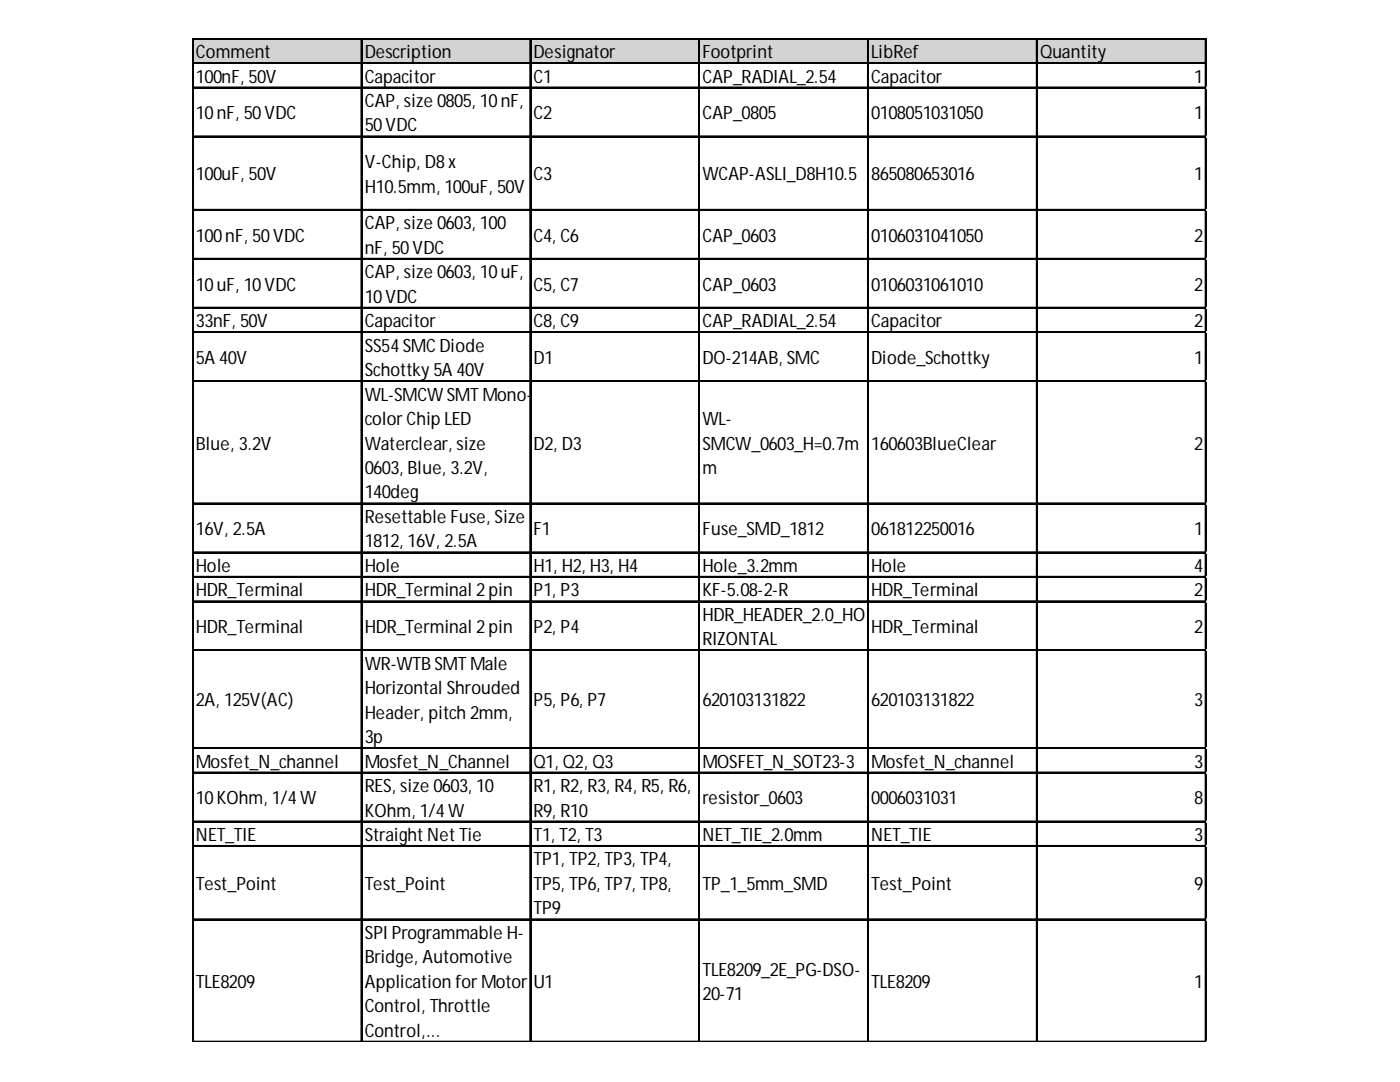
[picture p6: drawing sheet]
<svg xmlns="http://www.w3.org/2000/svg" width="279mm" height="216mm" viewBox="0 0 279 216" stroke-linecap="round" stroke-linejoin="round" font-family="sans-serif">
<defs><g id="words">
<g font-size="3.7">
<text x="39.1" y="11.6">Comment</text>
<text x="72.8" y="11.6">Description</text>
<text x="106.5" y="11.6">Designator</text>
<text x="140.2" y="11.6">Footprint</text>
<text x="173.9" y="11.6">LibRef</text>
<text x="207.6" y="11.6">Quantity</text>
<text x="39.1" y="16.5">100nF, 50V</text>
<text x="72.8" y="16.5">Capacitor</text>
<text x="106.5" y="16.5">C1</text>
<text x="140.2" y="16.5">CAP_RADIAL_2.54</text>
<text x="173.9" y="16.5">Capacitor</text>
<text x="238.3" y="16.5">1</text>
<text x="39.1" y="23.8">10nF, 50VDC</text>
<text x="72.8" y="21.4">CAP, size 0805, 10nF,</text>
<text x="106.5" y="23.8">C2</text>
<text x="140.2" y="23.8">CAP_0805</text>
<text x="173.9" y="23.8">0108051031050</text>
<text x="238.3" y="23.8">1</text>
<text x="72.8" y="26.2">50VDC</text>
<text x="72.8" y="33.6">V-Chip, D8x</text>
<text x="39.1" y="36">100uF, 50V</text>
<text x="72.8" y="38.4">H10.5mm, 100uF, 50V</text>
<text x="106.5" y="36">C3</text>
<text x="140.2" y="36">WCAP-ASLI_D8H10.5</text>
<text x="173.9" y="36">865080653016</text>
<text x="238.3" y="36">1</text>
<text x="72.8" y="45.8">CAP, size 0603, 100</text>
<text x="39.1" y="48.2">100nF, 50VDC</text>
<text x="72.8" y="50.6">nF, 50VDC</text>
<text x="106.5" y="48.2">C4, C6</text>
<text x="140.2" y="48.2">CAP_0603</text>
<text x="173.9" y="48.2">0106031041050</text>
<text x="238.3" y="48.2">2</text>
<text x="39.1" y="58">10uF, 10VDC</text>
<text x="72.8" y="55.5">CAP, size 0603, 10uF,</text>
<text x="106.5" y="58">C5, C7</text>
<text x="140.2" y="58">CAP_0603</text>
<text x="173.9" y="58">0106031061010</text>
<text x="238.3" y="58">2</text>
<text x="39.1" y="65.3">33nF, 50V</text>
<text x="72.8" y="60.4">10VDC</text>
<text x="72.8" y="65.3">Capacitor</text>
<text x="106.5" y="65.3">C8, C9</text>
<text x="140.2" y="65.3">CAP_RADIAL_2.54</text>
<text x="173.9" y="65.3">Capacitor</text>
<text x="238.3" y="65.3">2</text>
<text x="72.8" y="70.2">SS54SMCDiode</text>
<text x="39.1" y="72.6">5A 40V</text>
<text x="72.8" y="75.1">Schottky5A 40V</text>
<text x="106.5" y="72.6">D1</text>
<text x="140.2" y="72.6">DO-214AB, SMC</text>
<text x="173.9" y="72.6">Diode_Schottky</text>
<text x="238.3" y="72.6">1</text>
<text x="72.8" y="79.9">WL-SMCWSMTMono-</text>
<text x="39.1" y="89.7">Blue, 3.2V</text>
<text x="72.8" y="84.8">colorChipLED</text>
<text x="72.8" y="89.7">Waterclear, size</text>
<text x="106.5" y="89.7">D2, D3</text>
<text x="140.2" y="84.8">WL-</text>
<text x="140.2" y="89.7">SMCW_0603_H=0.7m</text>
<text x="173.9" y="89.7">160603BlueClear</text>
<text x="238.3" y="89.7">2</text>
<text x="72.8" y="94.6">0603, Blue, 3.2V,</text>
<text x="140.2" y="94.6">m</text>
<text x="72.8" y="99.5">140deg</text>
<text x="39.1" y="106.8">16V, 2.5A</text>
<text x="72.8" y="104.3">Resettable Fuse, Size</text>
<text x="106.5" y="106.8">F1</text>
<text x="140.2" y="106.8">Fuse_SMD_1812</text>
<text x="173.9" y="106.8">061812250016</text>
<text x="238.3" y="106.8">1</text>
<text x="72.8" y="109.2">1812, 16V, 2.5A</text>
<text x="39.1" y="114.1">Hole</text>
<text x="39.1" y="119">HDR_Terminal</text>
<text x="72.8" y="114.1">Hole</text>
<text x="72.8" y="119">HDR_Terminal 2pin</text>
<text x="106.5" y="114.1">H1, H2, H3, H4</text>
<text x="106.5" y="119">P1, P3</text>
<text x="140.2" y="114.1">Hole_3.2mm</text>
<text x="140.2" y="119">KF-5.08-2-R</text>
<text x="173.9" y="114.1">Hole</text>
<text x="173.9" y="119">HDR_Terminal</text>
<text x="238.3" y="114.1">4</text>
<text x="238.3" y="119">2</text>
<text x="140.2" y="123.9">HDR_HEADER_2.0_HO</text>
<text x="39.1" y="126.3">HDR_Terminal</text>
<text x="72.8" y="126.3">HDR_Terminal 2pin</text>
<text x="106.5" y="126.3">P2, P4</text>
<text x="140.2" y="128.8">RIZONTAL</text>
<text x="173.9" y="126.3">HDR_Terminal</text>
<text x="238.3" y="126.3">2</text>
<text x="72.8" y="133.6">WR-WTBSMTMale</text>
<text x="39.1" y="141">2A, 125V(AC)</text>
<text x="72.8" y="138.5">Horizontal Shrouded</text>
<text x="72.8" y="143.4">Header, pitch 2mm,</text>
<text x="106.5" y="141">P5, P6, P7</text>
<text x="140.2" y="141">620103131822</text>
<text x="173.9" y="141">620103131822</text>
<text x="238.3" y="141">3</text>
<text x="72.8" y="148.3">3p</text>
<text x="39.1" y="153.2">Mosfet_N_channel</text>
<text x="72.8" y="153.2">Mosfet_N_Channel</text>
<text x="106.5" y="153.2">Q1, Q2, Q3</text>
<text x="140.2" y="153.2">MOSFET_N_SOT23-3</text>
<text x="173.9" y="153.2">Mosfet_N_channel</text>
<text x="238.3" y="153.2">3</text>
<text x="39.1" y="160.5">10KOhm, 1/4W</text>
<text x="72.8" y="158">RES, size 0603, 10</text>
<text x="106.5" y="158">R1, R2, R3, R4, R5, R6,</text>
<text x="140.2" y="160.5">resistor_0603</text>
<text x="173.9" y="160.5">0006031031</text>
<text x="238.3" y="160.5">8</text>
<text x="39.1" y="167.8">NET_TIE</text>
<text x="72.8" y="162.9">KOhm, 1/4W</text>
<text x="72.8" y="167.8">StraightNetTie</text>
<text x="106.5" y="162.9">R9, R10</text>
<text x="106.5" y="167.8">T1, T2, T3</text>
<text x="140.2" y="167.8">NET_TIE_2.0mm</text>
<text x="173.9" y="167.8">NET_TIE</text>
<text x="238.3" y="167.8">3</text>
<text x="106.5" y="172.7">TP1, TP2, TP3, TP4,</text>
<text x="39.1" y="177.6">Test_Point</text>
<text x="72.8" y="177.6">Test_Point</text>
<text x="106.5" y="177.6">TP5, TP6, TP7, TP8,</text>
<text x="140.2" y="177.6">TP_1_5mm_SMD</text>
<text x="173.9" y="177.6">Test_Point</text>
<text x="238.3" y="177.6">9</text>
<text x="106.5" y="182.5">TP9</text>
<text x="72.8" y="187.3">SPI Programmable H-</text>
<text x="39.1" y="197.1">TLE8209</text>
<text x="72.8" y="192.2">Bridge, Automotive</text>
<text x="72.8" y="197.1">Application forMotor</text>
<text x="106.5" y="197.1">U1</text>
<text x="140.2" y="194.7">TLE8209_2E_PG-DSO-</text>
<text x="173.9" y="197.1">TLE8209</text>
<text x="238.3" y="197.1">1</text>
<text x="72.8" y="202">Control, Throttle</text>
<text x="140.2" y="199.5">20-71</text>
<text x="72.8" y="206.9">Control,...</text>
</g>
</g></defs>
<path d="M38.6 7.8h202.2v4.9h-202.2z" fill="#d3d3d3"/>
<g fill="none" stroke="#000" stroke-width=".24">
<path d="M38.4 7.6v200.3M38.5 7.6v200.3M38.6 7.6h202.2M38.6 7.7h202.2M38.6 12.5h202.2M38.6 12.6h202.2M38.6 17.4h202.2M38.6 17.5h202.2M72.1 7.9v200M72.2 7.9v200M105.8 7.9v200M105.9 7.9v200"/>
<path d="M139.5 7.9v200M139.6 7.9v200M173.1 7.9v200M173.3 7.9v200M206.8 7.9v200M207 7.9v200M240.5 7.9v200M240.7 7.9v200M38.6 27.1h202.2M38.6 27.3h202.2M38.6 41.8h202.2M38.6 41.9h202.2"/>
<path d="M38.6 51.6h202.2M38.6 51.7h202.2M38.6 61.3h202.2M38.6 61.4h202.2M38.6 66.2h202.2M38.6 66.3h202.2M38.6 76h202.2M38.6 76.1h202.2M38.6 100.4h202.2M38.6 100.5h202.2M38.6 110.1h202.2M38.6 110.3h202.2"/>
<path d="M38.6 115h202.2M38.6 115.1h202.2M38.6 119.9h202.2M38.6 120h202.2M38.6 129.7h202.2M38.6 129.8h202.2M38.6 149.2h202.2M38.6 149.3h202.2M38.6 154.1h202.2M38.6 154.2h202.2M38.6 163.8h202.2M38.6 164h202.2"/>
<path d="M38.6 168.7h202.2M38.6 168.8h202.2M38.6 183.4h202.2M38.6 183.5h202.2M38.6 207.8h202.2"/>
</g>
<path d="M38.6 207.8h202.2" fill="none" stroke="#000" stroke-width=".2"/>
<path d="M240.8 17.4h.1" fill="none" stroke="#e0e0e0" stroke-width=".24"/>
<path d="M240.8 17.4v.2z" fill="#e0e0e0"/>
<path d="M240.8 27.1h.1" fill="none" stroke="#e0e0e0" stroke-width=".24"/>
<path d="M240.8 27.1v.3z" fill="#e0e0e0"/>
<path d="M240.8 41.8h.1" fill="none" stroke="#e0e0e0" stroke-width=".24"/>
<path d="M240.8 41.8v.2z" fill="#e0e0e0"/>
<path d="M240.8 51.6h.1" fill="none" stroke="#e0e0e0" stroke-width=".24"/>
<path d="M240.8 51.6v.2z" fill="#e0e0e0"/>
<path d="M240.8 61.3h.1" fill="none" stroke="#e0e0e0" stroke-width=".24"/>
<path d="M240.8 61.3v.3z" fill="#e0e0e0"/>
<path d="M240.8 66.2h.1" fill="none" stroke="#e0e0e0" stroke-width=".24"/>
<path d="M240.8 66.2v.2z" fill="#e0e0e0"/>
<path d="M240.8 76h.1" fill="none" stroke="#e0e0e0" stroke-width=".24"/>
<path d="M240.8 76v.2z" fill="#e0e0e0"/>
<path d="M240.8 100.4h.1" fill="none" stroke="#e0e0e0" stroke-width=".24"/>
<path d="M240.8 100.4v.2z" fill="#e0e0e0"/>
<path d="M240.8 110.1h.1" fill="none" stroke="#e0e0e0" stroke-width=".24"/>
<path d="M240.8 110.1v.3z" fill="#e0e0e0"/>
<path d="M240.8 115h.1" fill="none" stroke="#e0e0e0" stroke-width=".24"/>
<path d="M240.8 115v.3z" fill="#e0e0e0"/>
<path d="M240.8 119.9h.1" fill="none" stroke="#e0e0e0" stroke-width=".24"/>
<path d="M240.8 119.9v.2z" fill="#e0e0e0"/>
<path d="M240.8 129.7h.1" fill="none" stroke="#e0e0e0" stroke-width=".24"/>
<path d="M240.8 129.7v.2z" fill="#e0e0e0"/>
<path d="M240.8 149.2h.1" fill="none" stroke="#e0e0e0" stroke-width=".24"/>
<path d="M240.8 149.2v.2z" fill="#e0e0e0"/>
<path d="M240.8 154.1h.1" fill="none" stroke="#e0e0e0" stroke-width=".24"/>
<path d="M240.8 154.1v.2z" fill="#e0e0e0"/>
<path d="M240.8 163.8h.1" fill="none" stroke="#e0e0e0" stroke-width=".24"/>
<path d="M240.8 163.8v.3z" fill="#e0e0e0"/>
<path d="M240.8 168.7h.1" fill="none" stroke="#e0e0e0" stroke-width=".24"/>
<path d="M240.8 168.7v.3z" fill="#e0e0e0"/>
<path d="M240.8 183.4h.1" fill="none" stroke="#e0e0e0" stroke-width=".24"/>
<path d="M240.8 183.4v.2z" fill="#e0e0e0"/>
<path d="M240.8 207.8h.1" fill="none" stroke="#e0e0e0" stroke-width=".24"/>
<path d="M240.8 207.8v.1z" fill="#e0e0e0"/>
<use href="#words"/>
</svg>
